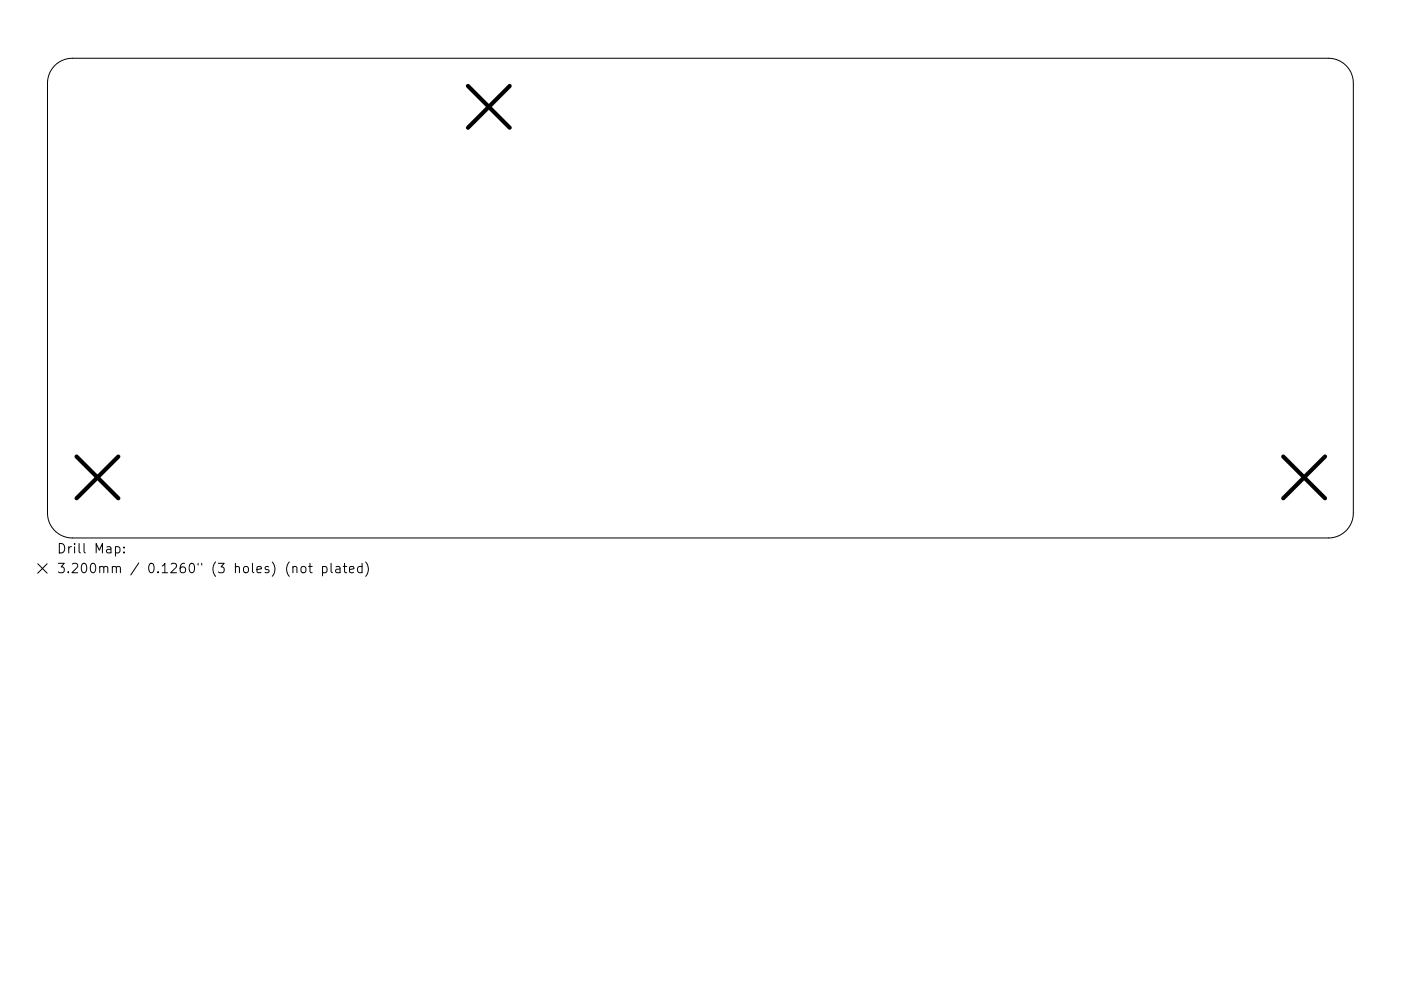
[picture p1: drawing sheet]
<svg xmlns="http://www.w3.org/2000/svg" width="297mm" height="210mm" viewBox="0 0 297 210" stroke-linecap="round" stroke-linejoin="round" font-family="sans-serif">
<defs><g id="words">
<g font-size="2.8">
<text x="12" y="117.4">Drill Map:</text>
<text x="12" y="121.6">3.200mm / 0.1260&quot; (3 holes) (not plated)</text>
</g>
</g></defs>
<g fill="none" stroke="#000" stroke-width=".21">
<path d="M11.6 13.9a5.3 5.3 0 0 1 3.7-1.5h266.4a5.3 5.3 0 0 1 5.2 5.2v91.3a5.3 5.3 0 0 1-5.2 5.2h-266.4a5.3 5.3 0 0 1-5.2-5.2v-91.3a5.3 5.3 0 0 1 1.5-3.7zM8 119.6l2 2M10 119.6l-2 2M24.5 116.1l.6-.1 .3 .4v.5l-.2 .3h-.7M26.3 117.1v.2M26.3 116.1v.2M65.7 119.5v1.7l.1 .2 .4 .1M70.2 119.5v1.7l.3 .3M73.1 119.5v1.7v.2l.4 .1M76.8 119.5v2M77.5 119.2a2.29 2.29 0 0 1 0 3.1M62.1 120.4a.5 .5 0 0 1 .9 .1v1"/>
<path d="M63.9 120.4a.54 .54 0 0 1 .5-.2 .54 .54 0 0 1 .5 .4v.5a.54 .54 0 0 1-.6 .4 .54 .54 0 0 1-.5-.4zM65.4 120.2h.8M68.4 120.3l.6-.1 .3 .4v.5l-.2 .3h-.7M68.4 120.2v2M71.2 120.3h.8l.1 1.2M72.1 120.7l-.7 .1a.39 .39 0 0 0-.3 .3 .39 .39 0 0 0 .3 .4l.7-.1M72.8 120.2h.7M74.1 120.8l1-.1-.1-.4-.6-.1-.3 .3 .1 .9h.8M76.8 120.3l-.6-.1-.4 .4v.5l.2 .3h.8"/>
</g>
<path d="M99.2 18.2l8.9 8.9M108.1 18.2l-8.9 8.9M16.2 96.9l8.9 8.8M25.1 96.9l-8.9 8.8M272.1 96.9l8.8 8.8M280.9 96.9l-8.8 8.8" fill="none" stroke="#000" stroke-width=".89"/>
<use href="#words"/>
</svg>
